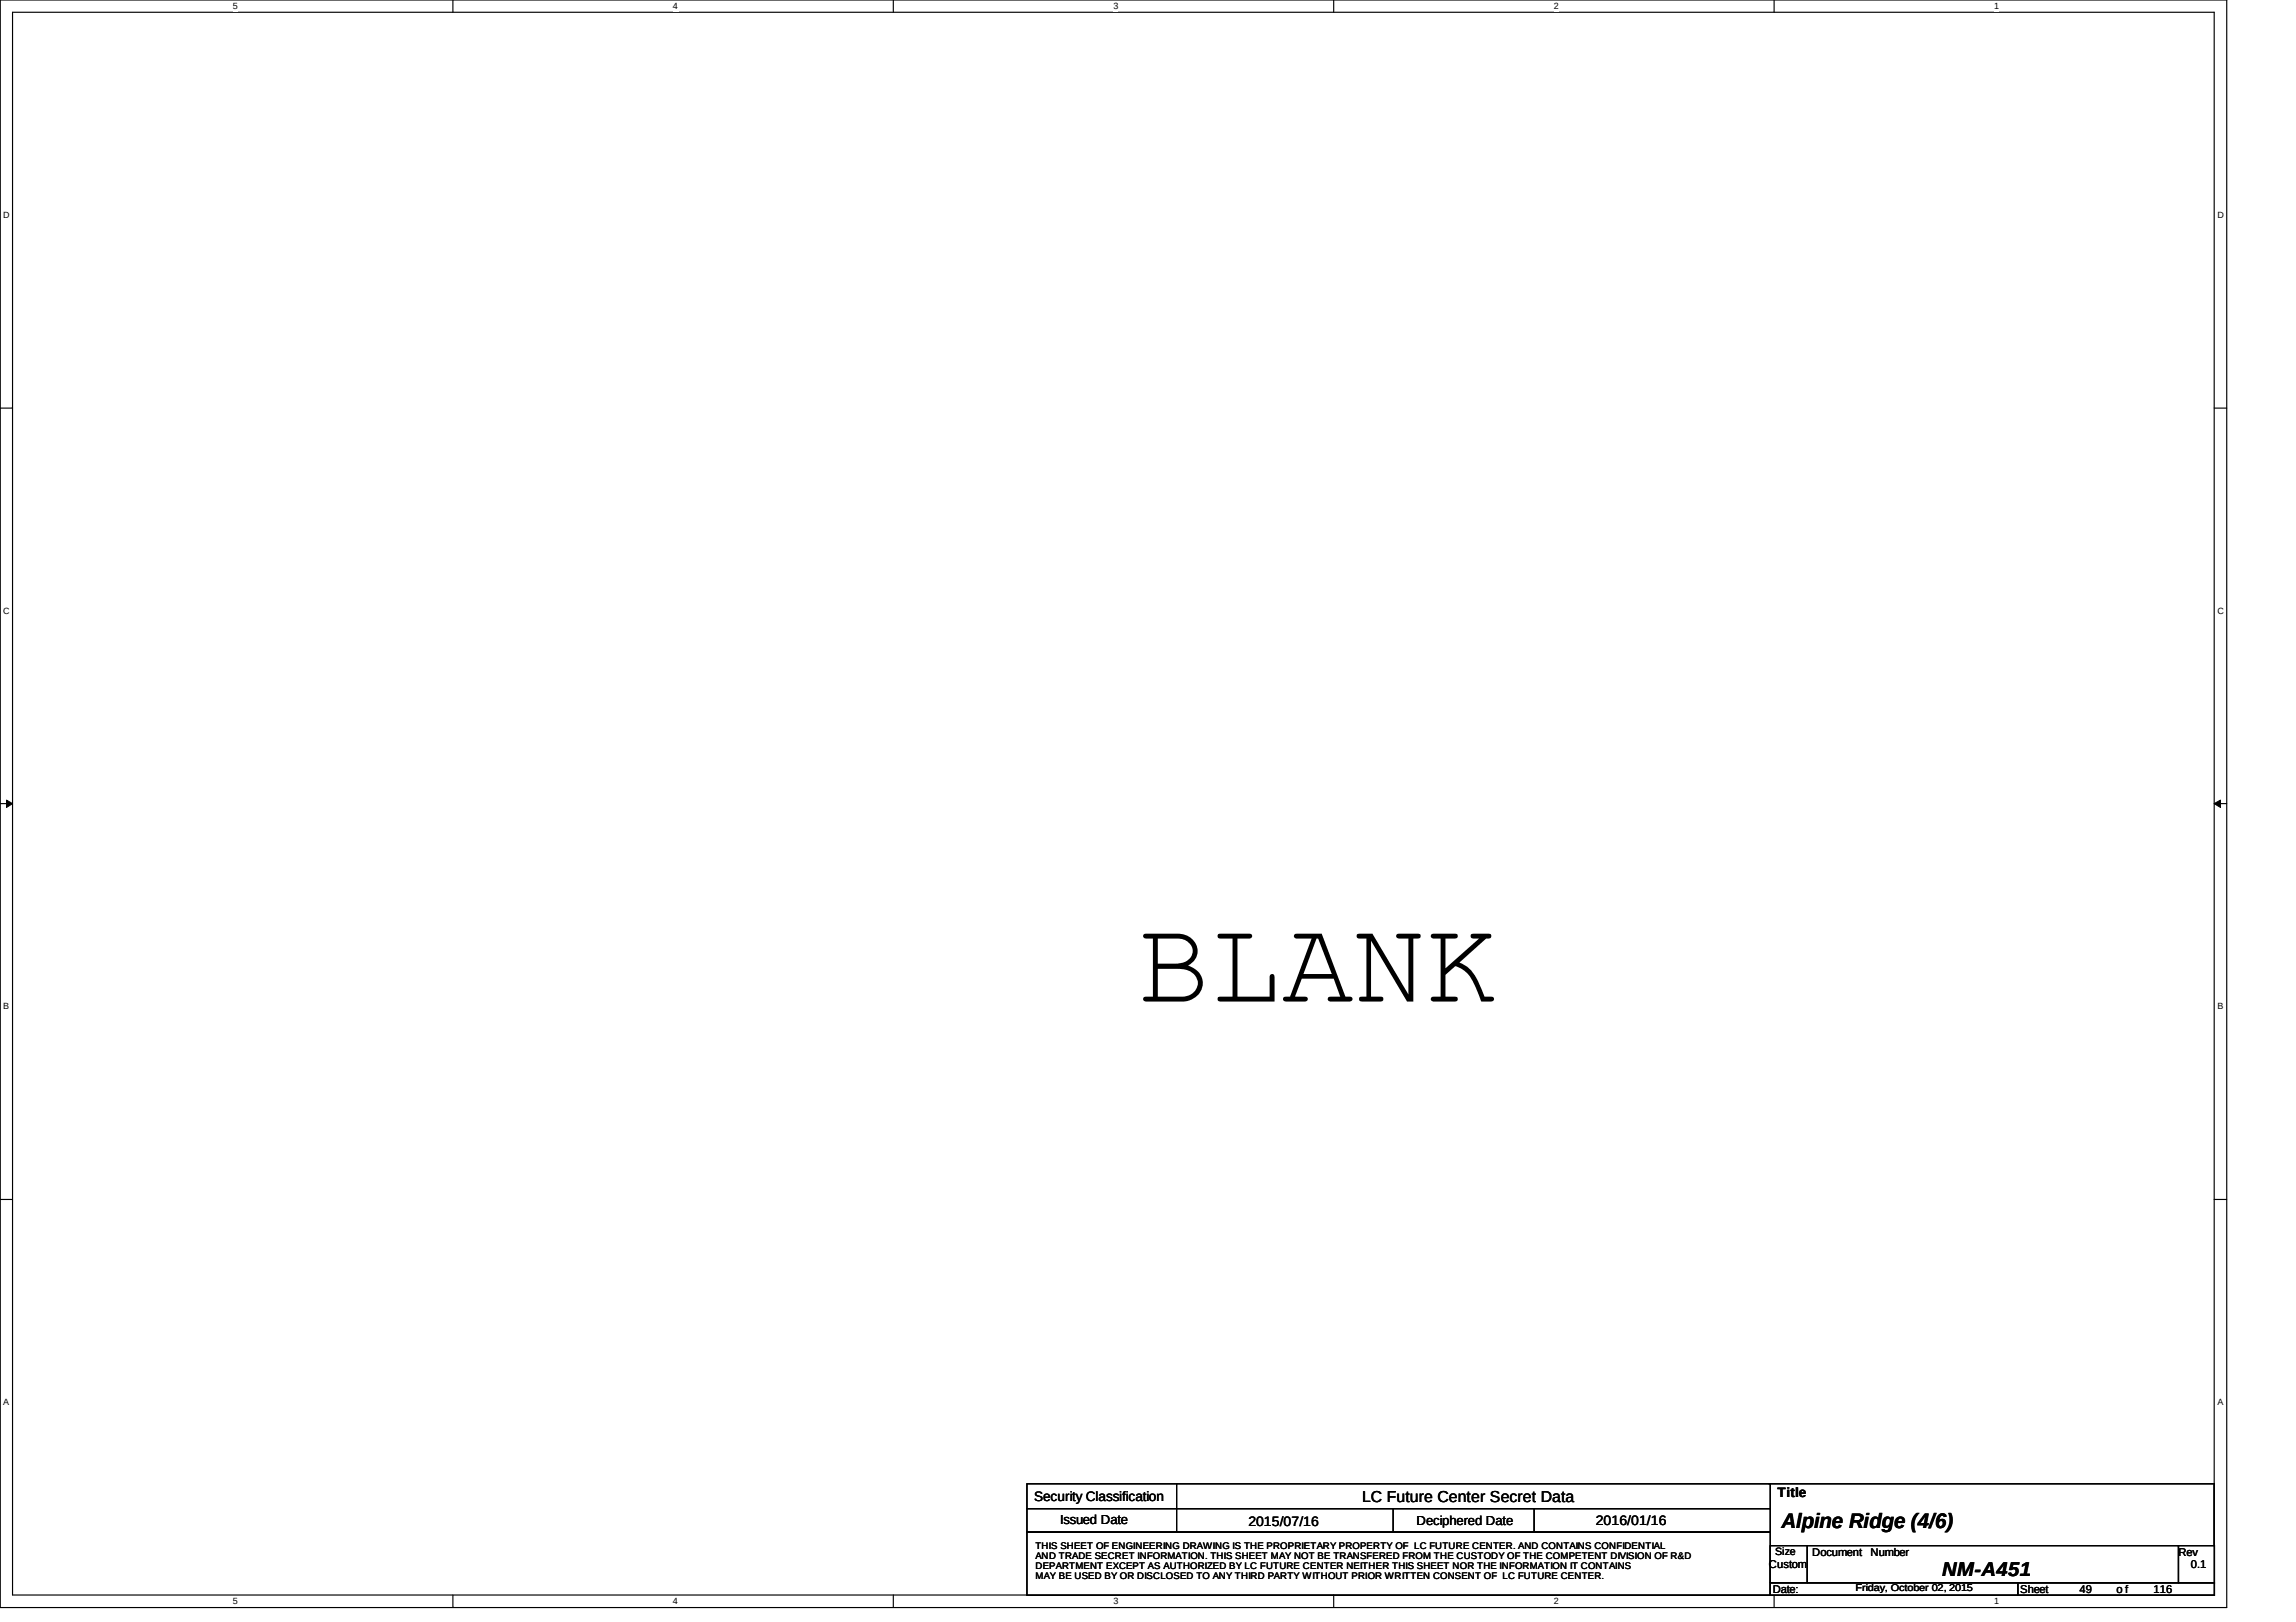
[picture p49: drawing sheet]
<svg xmlns="http://www.w3.org/2000/svg" width="297mm" height="210mm" viewBox="0 0 297 210" stroke-linecap="round" stroke-linejoin="round" font-family="sans-serif">
<defs><g id="words">
<text font-size="2.7" x="230.5" y="197.7">Alpine Ridge (4/6)</text>
<text font-size="2.6" x="251.3" y="203.9">NM-A451</text>
<text font-size="2" x="176.2" y="194.3">LC Future Center Secret Data</text>
<g font-size="1.8">
<text x="133.8" y="194.2">Security Classification</text>
<text x="161.5" y="197.5">2015/07/16</text>
<text x="206.4" y="197.3">2016/01/16</text>
<text x="230" y="193.8">Title</text>
</g>
<g font-size="1.7">
<text x="137.2" y="197.2">Issued Date</text>
<text x="183.3" y="197.4">Deciphered Date</text>
</g>
<g font-size="1.4">
<text x="228.8" y="202.9">Custom</text>
<text x="229.7" y="201.3">Size</text>
<text x="234.5" y="201.3">Document</text>
<text x="242" y="201.3">Number</text>
<text x="281.8" y="201.3">Rev</text>
<text x="283.4" y="202.9">0.1</text>
<text x="229.3" y="206.1">Date:</text>
<text x="261.3" y="206.1">Sheet</text>
<text x="269" y="206.1">49</text>
<text x="273.8" y="206.1">o f</text>
<text x="278.6" y="206.1">116</text>
</g>
<text font-size="1.3" x="240.1" y="206">Friday, October 02, 2015</text>
<g font-size="1.2">
<text x="30.1" y="1.2">5</text>
<text x="87.1" y="1.2">4</text>
<text x="144" y="1.2">3</text>
<text x="201" y="1.2">2</text>
<text x="258" y="1.2">1</text>
<text x=".4" y="28.2">D</text>
<text x="286.9" y="28.2">D</text>
<text x=".4" y="79.4">C</text>
<text x="286.9" y="79.4">C</text>
<text x=".4" y="130.6">B</text>
<text x="286.9" y="130.6">B</text>
<text x=".4" y="181.8">A</text>
<text x="286.9" y="181.8">A</text>
<text x="134" y="200.5">THIS SHEET OF ENGINEERING DRAWING IS THE PROPRIETARY PROPERTY OF LC FUTURE CENTER. AND CONTAINS CONFIDENTIAL</text>
<text x="134" y="201.8">AND TRADE SECRET INFORMATION. THIS SHEET MAY NOT BE TRANSFERED FROM THE CUSTODY OF THE COMPETENT DIVISION OF R&amp;D</text>
<text x="134" y="203.1">DEPARTMENT EXCEPT AS AUTHORIZED BY LC FUTURE CENTER NEITHER THIS SHEET NOR THE INFORMATION IT CONTAINS</text>
<text x="30.1" y="207.6">5</text>
<text x="87.1" y="207.6">4</text>
<text x="134" y="204.4">MAY BE USED BY OR DISCLOSED TO ANY THIRD PARTY WITHOUT PRIOR WRITTEN CONSENT OF LC FUTURE CENTER.</text>
<text x="144" y="207.6">3</text>
<text x="201" y="207.6">2</text>
<text x="258" y="207.6">1</text>
</g>
</g></defs>
<path d="M0 0h288.1v208h-288.1zM1.6 1.6h284.9v204.8h-284.9z" fill="none" stroke="#000" stroke-width=".15"/>
<g fill="#fff">
<path d="M30.1 .1h.7v1.3h-.7z" fill-rule="evenodd"/>
<path d="M30.1 206.6h.7v1.3h-.7z" fill-rule="evenodd"/>
</g>
<path d="M58.6 0v1.6M58.6 206.4v1.6" fill="none" stroke="#000" stroke-width=".15"/>
<g fill="#fff">
<path d="M87.1 .1h.6v1.3h-.6z" fill-rule="evenodd"/>
<path d="M87.1 206.6h.6v1.3h-.6z" fill-rule="evenodd"/>
</g>
<path d="M115.6 0v1.6M115.6 206.4v1.6" fill="none" stroke="#000" stroke-width=".15"/>
<g fill="#fff">
<path d="M144 .1h.7v1.3h-.7z" fill-rule="evenodd"/>
<path d="M144 206.6h.7v1.3h-.7z" fill-rule="evenodd"/>
</g>
<path d="M172.5 0v1.6M172.5 206.4v1.6" fill="none" stroke="#000" stroke-width=".15"/>
<g fill="#fff">
<path d="M201 .1h.6v1.3h-.6z" fill-rule="evenodd"/>
<path d="M201 206.6h.6v1.3h-.6z" fill-rule="evenodd"/>
</g>
<path d="M229.5 0v1.6M229.5 206.4v1.6" fill="none" stroke="#000" stroke-width=".15"/>
<g fill="#fff">
<path d="M258 .1h.6v1.3h-.6z" fill-rule="evenodd"/>
<path d="M258 206.6h.6v1.3h-.6z" fill-rule="evenodd"/>
<path d="M.4 27.2h.9v1.3h-.9z" fill-rule="evenodd"/>
<path d="M286.9 27.2h.8v1.3h-.8z" fill-rule="evenodd"/>
<path d="M.4 78.4h.9v1.3h-.9z" fill-rule="evenodd"/>
<path d="M286.9 78.4h.8v1.3h-.8z" fill-rule="evenodd"/>
</g>
<path d="M0 52.8h1.6M286.5 52.8h1.6" fill="none" stroke="#000" stroke-width=".15"/>
<g fill="#fff">
<path d="M.4 129.6h.8v1.3h-.8z" fill-rule="evenodd"/>
<path d="M286.9 129.6h.8v1.3h-.8z" fill-rule="evenodd"/>
</g>
<path d="M0 104h1.6M286.5 104h1.6" fill="none" stroke="#000" stroke-width=".15"/>
<path d="M.8 103.5l.8 .5-.8 .5zM286.5 104l.8-.5v1z" fill="#000"/>
<path d="M.8 103.5l.8 .5-.8 .5zM286.5 104l.8-.5v1z" fill="none" stroke="#000" stroke-width=".13"/>
<g fill="#fff">
<path d="M.4 180.8h.8v1.3h-.8z" fill-rule="evenodd"/>
<path d="M286.9 180.8h.8v1.3h-.8z" fill-rule="evenodd"/>
</g>
<g fill="none" stroke="#000" stroke-width=".15">
<path d="M0 155.2h1.6M286.5 155.2h1.6M132.9 192h96.1v3.2h-96.1zM132.9 195.2h96.1v3.1h-96.1zM132.9 198.3h96.1v8.1h-96.1zM152.2 192v6.3M180.2 195.2v3.1M198.5 195.2v3.1M228.8 192h57.7v8M229 200h4.8v4.8h-4.8zM229 204.8h32.1v1.6h-32.1zM233.8 200h48v4.8h-48z"/>
<path d="M261 204.8h25.5v1.6h-25.5zM281.8 200h4.7v4.8h-4.7z"/>
</g>
<path d="M148 120.9l.3-.1h4a2.31 2.31 0 0 1 2.4 3.1l-.6 .8-.4 .3a2.33 2.33 0 0 1 1.7 3.1 2.68 2.68 0 0 1-2.4 1.5h-4.7a.33 .33 0 0 1-.4-.3 .33 .33 0 0 1 .4-.3h.9v-7.5h-.9a.33 .33 0 0 1-.4-.2 .33 .33 0 0 1 .1-.4zM149.8 121.5v3.2h2.2a1.92 1.92 0 0 0 2.3-1.7 1.85 1.85 0 0 0-2-1.5zM149.8 125.4v3.6h3.2a1.73 1.73 0 0 0 1.9-1.2 1.73 1.73 0 0 0-.9-2.1l-1-.3zM157.6 120.9l.3-.1h3.9a.3 .3 0 0 1 .2 .3 .3 .3 0 0 1-.2 .3l-1.7 .1v7.5h4.2v-2.5a.37 .37 0 0 1 .3-.5l.2 .2 .1 .3v3.1h-7.2a.31 .31 0 0 1-.2-.3 .31 .31 0 0 1 .2-.3h1.8v-7.5l-1.8-.1a.34 .34 0 0 1-.1-.5zM167.5 120.9l3.5-.1 3.1 8.2h.5a.33 .33 0 0 1 .4 .3 .37 .37 0 0 1-.4 .3h-2.4a.33 .33 0 0 1-.4-.3 .33 .33 0 0 1 .4-.3h1.2l-.9-2.4h-4.1l-.9 2.4h1.3a.33 .33 0 0 1 .4 .3 .37 .37 0 0 1-.4 .3h-2.4a.35 .35 0 0 1-.4-.4l.2-.2h.7l2.8-7.5h-1.9a.35 .35 0 0 1-.4-.5zM170.3 121.5l-1.7 4.5h3.7l-1.8-4.5zM175.6 120.9l2-.1 4.6 7.9v-7.2h-1.2a.33 .33 0 0 1-.4-.4 .33 .33 0 0 1 .4-.3h2.6a.31 .31 0 0 1 .2 .3 .31 .31 0 0 1-.2 .3l-.8 .1v8.1h-.8l-4.6-7.9v7.3h1.2a.32 .32 0 0 1 .4 .3 .32 .32 0 0 1-.4 .3h-2.6a.31 .31 0 0 1-.2-.3 .31 .31 0 0 1 .2-.3h.8v-7.5l-1.1-.1a.34 .34 0 0 1-.1-.5zM185.2 120.9l.3-.1h2.9a.31 .31 0 0 1 .2 .3 .31 .31 0 0 1-.2 .3l-1.4 .1v3.8l4.3-3.8-.8-.1a.31 .31 0 0 1-.2-.3 .31 .31 0 0 1 .2-.3h2a.32 .32 0 0 1 .4 .3 .32 .32 0 0 1-.4 .4h-.2l-3.5 3.1a4.8 4.8 0 0 1 2.8 3.1l.5 1.3h.8a.33 .33 0 0 1 .4 .3 .37 .37 0 0 1-.4 .3h-1.3l-.6-1.6a4.4 4.4 0 0 0-2.3-2.8l-.4-.2-1.3 1.2v2.8h1.4a.31 .31 0 0 1 .2 .3 .31 .31 0 0 1-.2 .3h-2.9a.33 .33 0 0 1-.4-.3 .33 .33 0 0 1 .4-.3h.9v-7.5h-.9a.33 .33 0 0 1-.4-.2 .33 .33 0 0 1 .1-.4z" fill-rule="evenodd" fill="#000"/>
<use href="#words"/>
</svg>
